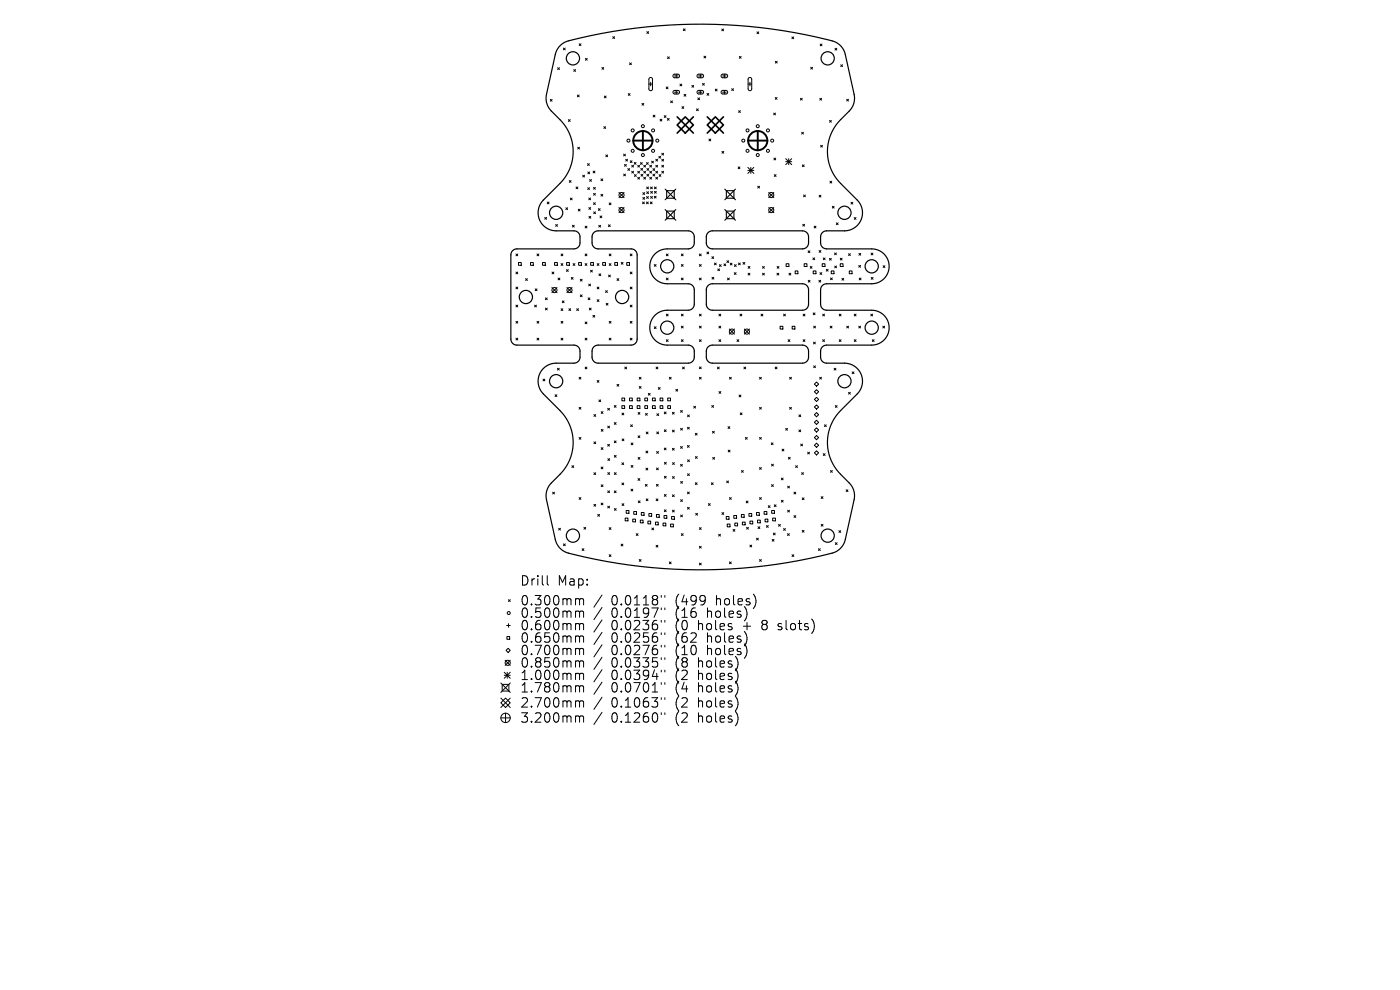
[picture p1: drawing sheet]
<svg xmlns="http://www.w3.org/2000/svg" width="297mm" height="210mm" viewBox="0 0 297 210" stroke-linecap="round" stroke-linejoin="round" font-family="sans-serif">
<defs><g id="words">
<g font-size="2.8">
<text x="110.2" y="124.5">Drill</text>
<text x="118.3" y="124.5">Map:</text>
<text x="110.2" y="128.7">0.300mm</text>
<text x="110.2" y="131.3">0.500mm</text>
<text x="129.7" y="128.7">0.0118&quot;</text>
<text x="129.7" y="131.3">0.0197&quot;</text>
<text x="143.4" y="128.7">(499</text>
<text x="143.4" y="131.3">(16</text>
<text x="150.3" y="131.3">holes)</text>
<text x="152.2" y="128.7">holes)</text>
<text x="110.2" y="134">0.600mm</text>
<text x="110.2" y="136.6">0.650mm</text>
<text x="129.7" y="134">0.0236&quot;</text>
<text x="129.7" y="136.6">0.0256&quot;</text>
<text x="143.4" y="134">(0</text>
<text x="143.4" y="136.6">(62</text>
<text x="148.4" y="134">holes</text>
<text x="150.3" y="136.6">holes)</text>
<text x="158.1" y="134">+</text>
<text x="162.3" y="134">8</text>
<text x="165.9" y="134">slots)</text>
<text x="110.2" y="139.3">0.700mm</text>
<text x="110.2" y="141.9">0.850mm</text>
<text x="129.7" y="139.3">0.0276&quot;</text>
<text x="129.7" y="141.9">0.0335&quot;</text>
<text x="143.4" y="139.3">(10</text>
<text x="143.4" y="141.9">(8</text>
<text x="148.4" y="141.9">holes)</text>
<text x="150.3" y="139.3">holes)</text>
<text x="110.2" y="144.5">1.000mm</text>
<text x="110.2" y="147.2">1.780mm</text>
<text x="129.7" y="144.5">0.0394&quot;</text>
<text x="129.7" y="147.2">0.0701&quot;</text>
<text x="143.4" y="144.5">(2</text>
<text x="143.4" y="147.2">(4</text>
<text x="148.4" y="144.5">holes)</text>
<text x="148.4" y="147.2">holes)</text>
<text x="110.2" y="150.4">2.700mm</text>
<text x="110.2" y="153.6">3.200mm</text>
<text x="129.7" y="150.4">0.1063&quot;</text>
<text x="129.7" y="153.6">0.1260&quot;</text>
<text x="143.4" y="150.4">(2</text>
<text x="143.4" y="153.6">(2</text>
<text x="148.4" y="150.4">holes)</text>
<text x="148.4" y="153.6">holes)</text>
</g>
</g></defs>
<g fill="none" stroke="#000" stroke-width=".26">
<path d="M118.9 9.6l.7-.5a69.3 69.3 0 0 1 15.2-3.1 109.2 109.2 0 0 1 42.6 3 3.8 3.8 0 0 1 1.9 2.5l2 9a3.8 3.8 0 0 1-1.1 3.1l-2 1.9a9.6 9.6 0 0 0 .1 13.4l3.9 3.9a3.8 3.8 0 0 1 .4 4 3.8 3.8 0 0 1-3.5 2.2h-3.7l-.7 .2-.6 .8v1.5a1.28 1.28 0 0 0 1.3 1.3h10a3.7 3.7 0 0 1 3.2 3.9 3.7 3.7 0 0 1-3.7 3.5l-10 .1-.6 .4-.2 .5v3.3a1.28 1.28 0 0 0 1.3 1.3h10a3.7 3.7 0 0 1 3.2 3.9 3.7 3.7 0 0 1-3.7 3.5h-9.7l-.7 .4-.3 .4-.1 1.8a1.28 1.28 0 0 0 1.3 1.2l4.2 .1a3.8 3.8 0 0 1 3.2 2.5 3.8 3.8 0 0 1-.9 4l-3.7 3.6a9.6 9.6 0 0 0 .1 13.4l2.2 2.2a3.8 3.8 0 0 1 .7 3.2l-2 8.9a3.8 3.8 0 0 1-2.7 2.4 110.6 110.6 0 0 1-56.7-.3 3.8 3.8 0 0 1-2-2.5l-1.9-9a3.8 3.8 0 0 1 1.1-3l1.9-2a9.6 9.6 0 0 0-.1-13.4l-3.8-3.9a3.8 3.8 0 0 1-.5-4 3.8 3.8 0 0 1 3.5-2.2h3.8l.6-.2 .6-.8v-1.5a1.28 1.28 0 0 0-1.2-1.3h-12.1l-.8-.2-.3-.4-.2-.7v-17.8a1.28 1.28 0 0 1 1.3-1.3h12.3l.4-.2 .5-.6 .1-1.8a1.28 1.28 0 0 0-1.2-1.2l-4.3-.1a3.8 3.8 0 0 1-3.1-2.5 3.8 3.8 0 0 1 .9-4l3.6-3.6a9.6 9.6 0 0 0-.1-13.4l-2.1-2.2a3.8 3.8 0 0 1-.8-3.2l2-8.9zM126 49.3l.9-.3h19.1a1.28 1.28 0 0 1 1.3 1.2v1.3a1.28 1.28 0 0 1-1.3 1.3h-4.5a3.7 3.7 0 0 0-3.7 3.7 3.7 3.7 0 0 0 3.7 3.7h4.5a1.28 1.28 0 0 1 1.3 1.3v3a1.28 1.28 0 0 1-1.3 1.3h-4.5a3.7 3.7 0 0 0-3.7 3.7 3.7 3.7 0 0 0 3.7 3.7h4.5a1.28 1.28 0 0 1 1.3 1.3v1.3a1.28 1.28 0 0 1-1.3 1.2h-19.1a1.28 1.28 0 0 1-1.3-1.2v-1.3a1.28 1.28 0 0 1 1.3-1.3h7a1.28 1.28 0 0 0 1.3-1.3v-17.8a1.28 1.28 0 0 0-1.3-1.3h-7a1.28 1.28 0 0 1-1.3-1.3v-1.5zM150.2 49.3l.9-.3h19.2a1.28 1.28 0 0 1 1.2 1.2v1.3a1.28 1.28 0 0 1-1.2 1.3h-19.2a1.28 1.28 0 0 1-1.3-1.3l.1-1.5zM150.2 60.5l.9-.3h19.2a1.28 1.28 0 0 1 1.2 1.3v3a1.28 1.28 0 0 1-1.2 1.3h-19.2a1.28 1.28 0 0 1-1.3-1.3v-3zM150.2 73.6l.9-.4h19.2a1.28 1.28 0 0 1 1.2 1.3v1.3a1.28 1.28 0 0 1-1.2 1.2h-19.2a1.28 1.28 0 0 1-1.3-1.2l.1-1.6z"/>
<circle cx="121.5" cy="12.4" r="1.4"/>
<circle cx="175.6" cy="12.4" r="1.4"/>
<circle cx="118" cy="45.1" r="1.4"/>
<circle cx="141.5" cy="56.5" r="1.4"/>
<circle cx="179.1" cy="45.1" r="1.4"/>
<circle cx="184.9" cy="56.5" r="1.4"/>
<circle cx="111.6" cy="63" r="1.4"/>
<circle cx="132" cy="63" r="1.4"/>
<circle cx="141.5" cy="69.5" r="1.4"/>
<circle cx="184.9" cy="69.5" r="1.4"/>
<circle cx="118" cy="80.9" r="1.4"/>
<circle cx="179.1" cy="80.9" r="1.4"/>
<circle cx="121.5" cy="113.6" r="1.4"/>
<circle cx="175.6" cy="113.6" r="1.4"/>
</g>
<g fill="none" stroke="#000" stroke-width=".21">
<path d="M118.3 14.4l.4 .3M118.7 14.4l-.4 .3M119.5 10.2l.4 .4M119.9 10.2l-.4 .4M121.7 14.8l.4 .3M122.1 14.8l-.4 .3M122.9 9.3l.4 .4M123.3 9.3l-.4 .4M124.2 12.4l.4 .4M124.6 12.4l-.4 .4M127.7 14.3l.4 .4M128.1 14.3l-.4 .4"/>
<path d="M130 7.8l.4 .4M130.4 7.8l-.4 .4M133.3 19.9l.4 .3M133.6 13.3l.3 .4M133.7 19.9l-.4 .3M133.9 13.3l-.3 .4M137.2 6.7l.4 .4M137.6 6.7l-.4 .4M137.7 17.8h.7M137.8 16.5h.4l.2 .3v2.1l-.3 .3h-.3l-.1-.3zM138 17.5v.7M141.3 18.4l.4 .4"/>
<path d="M141.6 12.1l.4 .3M141.7 18.4l-.4 .4M142 12.1l-.4 .3M142.9 15.8l1-.1 .2 .2 .1 .3-.3 .3h-.9l-.2-.3zM142.9 19.3l1-.1 .2 .2 .1 .3-.3 .2h-.9l-.2-.2zM143.1 16.1h.7M143.1 19.6h.7M143.5 15.7v.8M143.5 19.2v.7M144.3 17.8l.3 .4M144.6 17.8l-.3 .4M145 6.1l.3 .4"/>
<path d="M145.3 6.1l-.3 .4M146.8 18.1l.4 .4M147.2 18.1l-.4 .4M148 15.8l1-.1 .2 .2 .1 .3-.3 .3h-.9l-.2-.3zM148 19.3l1-.1 .2 .2 .1 .3-.3 .2h-.9l-.2-.2zM148.2 16.1h.7M148.2 19.6h.7M148.6 15.7v.8M148.6 19.2v.7M149 17.7l.4 .4M149.3 11.9l.4 .4M149.4 17.7l-.4 .4"/>
<path d="M149.7 11.9l-.4 .4M150 19.8l.4 .4M150.4 19.8l-.4 .4M151.7 18.9l.4 .4M152.1 18.9l-.4 .4M153.1 15.8l1-.1 .2 .2 .1 .3-.3 .3h-.8l-.3-.3zM153.1 19.3l1-.1 .2 .2 .1 .3-.3 .2h-.8l-.3-.2zM153.1 6.1l.4 .4M153.3 16.1h.8M153.3 19.6h.8M153.5 6.1l-.4 .4M153.7 15.7v.8"/>
<path d="M153.7 19.2v.7M155.2 18.8l.4 .4M155.6 18.8l-.4 .4M156.8 12l.4 .4M157.2 12l-.4 .4M158.7 17.8h.8M158.8 16.5h.4l.3 .3v2.1l-.4 .3h-.3l-.1-.3zM159.1 17.5v.7M160.6 6.8l.4 .3M161 6.8l-.4 .3M164.5 13l.4 .4M164.9 13l-.4 .4"/>
<path d="M168 7.8l.4 .4M168.4 7.8l-.4 .4M172 14.3l.4 .4M172.4 14.3l-.4 .4M174 9.3l.4 .4M174.4 9.3l-.4 .4M177.1 10.2l.4 .4M177.5 10.2l-.4 .4M178.4 13.7l.3 .4M178.7 13.7l-.3 .4M116.7 21.1l.4 .4M117.1 21.1l-.4 .4"/>
<path d="M120.6 25.4l.4 .4M120.8 38.3l.3 .4M121 25.4l-.4 .4M121.1 38.3l-.3 .4M122.2 39.7l.4 .3M122.5 20.2l.4 .3M122.6 31.2l.3 .4M122.6 39.7l-.4 .3M122.9 20.2l-.4 .3M122.9 31.2l-.3 .4M123.6 37.2l.4 .3M124 37.2l-.4 .3"/>
<path d="M124.6 34.7l.4 .4M124.7 39.8l.4 .4M124.7 36.5l.4 .4M125 34.7l-.4 .4M125.1 39.8l-.4 .4M125.1 36.5l-.4 .4M125.1 38.1l.4 .4M125.5 38.1l-.4 .4M125.8 36.3l.4 .4M125.9 39.8l.4 .3M126.2 36.3l-.4 .4M126.3 39.8l-.4 .3"/>
<path d="M127.5 37.9l.4 .4M127.9 37.9l-.4 .4M128.1 26.9l.4 .4M128.2 20.4l.4 .4M128.5 26.9l-.4 .4M128.5 32.9l.4 .3M128.6 20.4l-.4 .4M128.9 32.9l-.4 .3M132.3 32.7l.4 .4M132.3 36.9l.4 .4M132.5 34.9l.4 .4M132.7 32.7l-.4 .4"/>
<path d="M132.7 36.9l-.4 .4M132.7 33.8l.4 .4M132.9 34.9l-.4 .4M133.1 33.8l-.4 .4M133.2 35.8l.4 .3M133.6 35.8l-.4 .3M133.7 34.1l.4 .4M134 35.1l.4 .3M134 36.3l.4 .4M134.1 34.1l-.4 .4M134.4 36.3l-.4 .4M134.4 35.1l-.4 .3"/>
<path d="M134.6 34.5l.3 .3M134.6 37l.4 .4M134.9 34.5l-.3 .3M135 37l-.4 .4M135.3 36.3l.4 .4M135.3 37.6l.4 .4M135.3 35.1l.4 .3M135.7 35.1l-.4 .3M135.7 37.6l-.4 .4M135.7 36.3l-.4 .4M135.9 34.5l.4 .4M135.9 35.7l.4 .4"/>
<path d="M136 37l.4 .4M136.2 21.9l.4 .4M136.3 34.5l-.4 .4M136.3 35.7l-.4 .4M136.4 37l-.4 .4M136.6 37.6l.4 .4M136.6 36.3l.4 .4M136.6 21.9l-.4 .4M136.6 35.1l.4 .3M137 37.6l-.4 .4M137 36.3l-.4 .4M137 35.1l-.4 .3"/>
<path d="M137.1 34.5l.4 .4M137.2 39.7l.4 .3M137.2 37l.4 .4M137.2 35.7l.4 .4M137.5 34.5l-.4 .4M137.6 39.7l-.4 .3M137.6 37l-.4 .4M137.6 35.7l-.4 .4M137.8 37.6l.4 .4M137.8 36.3l.4 .4M137.8 35.1l.4 .3M138 39.7l.4 .3"/>
<path d="M138.2 36.3l-.4 .4M138.2 35.1l-.4 .3M138.2 37.6l-.4 .4M138.2 34.2l.4 .4M138.4 39.7l-.4 .3M138.5 35.8l.4 .4M138.5 36.9l.4 .4M138.6 24.4l.3 .4M138.6 34.2l-.4 .4M138.8 39.7l.4 .3M138.9 36.9l-.4 .4M138.9 35.8l-.4 .4"/>
<path d="M138.9 24.4l-.3 .4M139.1 37.6l.4 .4M139.1 36.3l.4 .4M139.1 35.1l.4 .3M139.1 33.8l.4 .4M139.2 39.7l-.4 .3M139.5 35.1l-.4 .3M139.5 33.8l-.4 .4M139.5 37.6l-.4 .4M139.5 36.3l-.4 .4M139.8 33.2l.4 .3M139.8 37l.4 .4"/>
<path d="M140 25.3l.4 .4M140.2 33.2l-.4 .3M140.2 37l-.4 .4M140.4 32.5l.4 .4M140.4 36.3l.4 .4M140.4 35.1l.4 .3M140.4 33.8l.4 .4M140.4 25.3l-.4 .4M140.8 33.8l-.4 .4M140.8 32.5l-.4 .4M140.8 36.3l-.4 .4M140.8 35.1l-.4 .3"/>
<path d="M140.9 24.5l.4 .4M141.3 24.5l-.4 .4M141.6 25.1l.4 .4M142 25.1l-.4 .4M142.3 21.4l.4 .4M142.7 21.4l-.4 .4M144.7 22.6l.4 .4M145.1 22.6l-.4 .4M145.1 20l.4 .4M145.5 20l-.4 .4M147.8 23.1l.3 .4M148 20.8l.4 .4"/>
<path d="M148.1 23.1l-.3 .4M148.4 20.8l-.4 .4M150.4 29.5l.4 .4M150.8 29.5l-.4 .4M153.2 32.1l.3 .4M153.5 32.1l-.3 .4M156.6 35.4l.4 .4M156.7 23.5l.4 .4M157 35.4l-.4 .4M157.1 23.5l-.4 .4M158.6 35.5l1.3 1.3M158.6 36.1h1.3"/>
<path d="M159.3 35.5v1.3M159.9 35.5l-1.3 1.3M160.7 39.5l.4 .4M161.1 39.5l-.4 .4M164.1 24l.4 .4M164.2 33.5l.4 .4M164.3 37.1l.3 .3M164.5 20.7l.3 .4M164.5 24l-.4 .4M164.6 33.5l-.4 .4M164.6 37.1l-.3 .3M164.8 20.7l-.3 .4"/>
<path d="M166.7 33.7l1.3 1.2M166.7 34.3h1.3M167.3 33.7v1.2M168 33.7l-1.3 1.2M169.8 20.8l.4 .4M170.1 28.1l.3 .3M170.2 20.8l-.4 .4M170.2 35l.4 .4M170.4 28.1l-.3 .3M170.6 35l-.4 .4M173.9 20.9l.4 .3M174.1 30.8l.4 .4"/>
<path d="M174.3 20.9l-.4 .3M174.5 30.8l-.4 .4M176 25.5l.4 .4M176.1 38.4l.4 .4M176.4 25.5l-.4 .4M176.5 38.4l-.4 .4M179.6 21.1l.4 .3M180 21.1l-.4 .3M109.5 53.9l.3 .4M109.5 57.7l.3 .4M109.8 53.9l-.3 .4M109.8 57.7l-.3 .4"/>
<path d="M110 55.7h.6v.6h-.6zM111.5 59.1l.4 .4M111.9 59.1l-.4 .4M112.5 55.7h.6v.6h-.6zM113.9 53.9l.4 .4M114.3 53.9l-.4 .4M115.1 55.7h.6v.6h-.6zM115.6 46.1l.4 .4M116 46.1l-.4 .4M116.1 42.9l.4 .3M116.5 42.9l-.4 .3M117.1 57.7l.4 .4"/>
<path d="M117.5 57.7l-.4 .4M117.7 55.7h.5v.6h-.5zM117.9 47.6l.4 .4M118.3 47.6l-.4 .4M118.4 59l.4 .4M118.8 59l-.4 .4M119 53.9l.4 .4M119 55.9l.4 .4M119.4 53.9l-.4 .4M119.4 55.9l-.4 .4M120 44.1l.4 .4M120.2 57.2l.4 .4"/>
<path d="M120.2 55.7h.6v.6h-.6zM120.4 44.1l-.4 .4M120.6 57.2l-.4 .4M121 42l.4 .4M121.2 58.9l.4 .3M121.4 42l-.4 .4M121.4 47.8l.4 .4M121.6 58.9l-.4 .3M121.6 55.9l.4 .4M121.8 47.8l-.4 .4M122 55.9l-.4 .4M122.7 44.4l.4 .4"/>
<path d="M122.8 55.7h.5v.6h-.5zM123.1 44.4l-.4 .4M123.1 59.2l.4 .4M123.5 59.2l-.4 .4M124.1 48l.4 .4M124.1 53.9l.4 .4M124.1 55.9l.4 .4M124.5 55.9l-.4 .4M124.5 48l-.4 .4M124.5 53.9l-.4 .4M124.9 42l.4 .4M124.9 44l.4 .4"/>
<path d="M124.9 45.9l.4 .4M125.3 57.3l.4 .4M125.3 42l-.4 .4M125.3 44l-.4 .4M125.3 55.7h.6v.6h-.6zM125.3 45.9l-.4 .4M125.7 57.3l-.4 .4M125.9 43l.4 .4M125.9 41l.4 .4M125.9 44.9l.4 .4M126.3 41l-.4 .4M126.3 43l-.4 .4"/>
<path d="M126.3 44.9l-.4 .4M126.7 55.9l.4 .4M126.9 44.3l.4 .3M127 47.8l.4 .4M127.1 55.9l-.4 .4M127.1 58.1l.3 .4M127.3 45.8l.4 .4M127.3 44.3l-.4 .3M127.4 47.8l-.4 .4M127.4 58.1l-.3 .4M127.5 41.2l.4 .4M127.7 45.8l-.4 .4"/>
<path d="M127.9 55.7h.5v.6h-.5zM127.9 41.2l-.4 .4M129.1 47.7l.4 .4M129.1 58.3l.4 .4M129.2 43l.4 .4M129.2 53.9l.4 .4M129.2 55.9l.4 .4M129.5 47.7l-.4 .4M129.5 58.3l-.4 .4M129.6 53.9l-.4 .4M129.6 55.9l-.4 .4M129.6 43l-.4 .4"/>
<path d="M130.4 55.7h.6v.6h-.6zM130.9 59.1l.4 .4M131.3 59.1l-.4 .4M131.3 40.8l1.1 1.1M131.3 44l1.1 1.1M131.8 55.7l.4 .3M132.2 55.7l-.4 .3M132.4 40.8l-1.1 1.1M132.4 44l-1.1 1.1M133 55.7h.5v.6h-.5zM133.7 57.7l.4 .4M133.7 53.9l.4 .4"/>
<path d="M134.1 53.9l-.4 .4M134.1 57.7l-.4 .4M136.3 42.8l.4 .4M136.4 40.9l.4 .3M136.4 41.9l.4 .4M136.7 42.8l-.4 .4M136.8 40.9l-.4 .3M136.8 41.9l-.4 .4M137.1 42.8l.4 .4M137.2 41.7l.4 .4M137.2 40.7l.4 .4M137.5 42.8l-.4 .4"/>
<path d="M137.6 41.7l-.4 .4M137.6 40.7l-.4 .4M138 42.8l.3 .4M138 41.7l.4 .4M138 40.6l.4 .4M138.3 42.8l-.3 .4M138.4 41.7l-.4 .4M138.4 40.6l-.4 .4M138.8 56.1l.4 .4M138.8 41.6l.4 .4M138.8 40.6l.4 .4M139.2 41.6l-.4 .4"/>
<path d="M139.2 56.1l-.4 .4M139.2 40.6l-.4 .4M141.4 53.9l.3 .4M141.4 59l.3 .4M141.7 53.9l-.3 .4M141.7 59l-.3 .4M144.5 53.9l.4 .4M144.5 56.1l.4 .4M144.5 59l.4 .4M144.9 53.9l-.4 .4M144.9 56.1l-.4 .4M144.9 59l-.4 .4"/>
<path d="M148.4 53.9l.4 .4M148.4 56.1l.4 .4M148.4 59l.4 .4M148.8 59l-.4 .4M148.8 53.9l-.4 .4M148.8 56.1l-.4 .4M150 53.5l.4 .3M150.4 53.5l-.4 .3M151 54.5l.4 .3M151.1 58.8l.3 .4M151.4 54.5l-.4 .3M151.4 58.8l-.3 .4"/>
<path d="M151.6 55.8l.3 .4M151.9 55.8l-.3 .4M152.3 57l.3 .4M152.6 56.1l.4 .4M152.6 57l-.3 .4M153 56.1l-.4 .4M153.6 56l.4 .4M154 56l-.4 .4M154.2 55.3l.4 .4M154.3 59l.4 .4M154.6 55.3l-.4 .4M154.7 59l-.4 .4"/>
<path d="M154.9 55.8l.4 .4M155.3 55.8l-.4 .4M155.8 57.8l.4 .4M155.8 56.1l.4 .4M156.2 57.8l-.4 .4M156.2 56.1l-.4 .4M156.7 55.8l.3 .4M157 55.8l-.3 .4M157.6 55.7l.4 .3M158 55.7l-.4 .3M158.7 56.5l.4 .4M158.7 58l.4 .3"/>
<path d="M159.1 56.5l-.4 .4M159.1 58l-.4 .3M161.8 56.5l.4 .4M161.8 58l.4 .3M162.2 58l-.4 .3M162.2 56.5l-.4 .4M163.1 40.8l1.1 1.1M163.1 44l1.1 1.1M164.2 40.8l-1.1 1.1M164.2 44l-1.1 1.1M164.8 58l.4 .3M164.9 56.5l.3 .4"/>
<path d="M165.2 58l-.4 .3M165.2 56.5l-.3 .4M166.8 55.9h.6v.6h-.6zM167.4 58l.4 .3M167.8 58l-.4 .3M168.7 57.5h.6v.6h-.6zM170.3 47.6l.4 .4M170.5 41.4l.4 .3M170.6 55.9h.6v.6h-.6zM170.7 47.6l-.4 .4M170.9 41.4l-.4 .3M171.4 53.2l.4 .4"/>
<path d="M171.5 59.5l.3 .3M171.8 53.2l-.4 .4M171.8 59.5l-.3 .3M171.9 56.5l.4 .4M172.3 56.5l-.4 .4M172.5 54.7l.3 .4M172.5 57.5h.6v.6h-.6zM172.7 48l.4 .4M172.8 54.7l-.3 .4M173.1 48l-.4 .4M173.7 59.5l.4 .3M173.8 53.1l.3 .4"/>
<path d="M173.8 41.4l.4 .4M174 57.8l.3 .4M174.1 59.5l-.4 .3M174.1 53.1l-.3 .4M174.2 41.4l-.4 .4M174.3 57.8l-.3 .4M174.4 55.9h.6v.6h-.6zM174.7 54.7l.3 .4M175 54.7l-.3 .4M175.3 57.1l.4 .4M175.7 57.1l-.4 .4M176 54.8l.3 .4"/>
<path d="M176.2 59l.4 .3M176.3 57.5h.6v.6h-.6zM176.3 54.8l-.3 .4M176.6 59l-.4 .3M176.6 43.8l.4 .3M177 43.8l-.4 .3M177 53.7l.4 .3M177.1 56.4l.4 .4M177.4 47.3l.4 .4M177.4 53.7l-.4 .3M177.5 56.4l-.4 .4M177.8 47.3l-.4 .4"/>
<path d="M178.3 55.9h.5v.6h-.5zM178.3 54.8l.3 .4M178.6 59l.4 .4M178.6 54.8l-.3 .4M179 59l-.4 .4M180 53.8l.4 .4M180.2 57.5h.6v.6h-.6zM180.4 53.8l-.4 .4M180.5 42.9l.4 .4M180.9 42.9l-.4 .4M181.2 46.1l.4 .4M181.6 46.1l-.4 .4"/>
<path d="M182.2 56.3l.4 .4M182.2 53.8l.4 .3M182.3 59l.4 .4M182.6 56.3l-.4 .4M182.6 53.8l-.4 .3M182.7 59l-.4 .4M184.8 53.7l.4 .4M184.8 58.9l.4 .3M185.2 53.7l-.4 .4M185.2 58.9l-.4 .3M187.4 56.4l.3 .4M187.7 56.4l-.3 .4"/>
<path d="M109.5 60.9l.3 .4M109.5 64.7l.3 .4M109.5 68.2l.3 .4M109.5 71.7l.3 .4M109.8 60.9l-.3 .4M109.8 64.7l-.3 .4M109.8 68.2l-.3 .4M109.8 71.7l-.3 .4M113.4 64.7l.4 .4M113.5 61.3l.4 .4M113.8 64.7l-.4 .4M113.9 61.3l-.4 .4"/>
<path d="M113.9 68.2l.4 .4M113.9 71.7l.4 .4M114.3 68.2l-.4 .4M114.3 71.7l-.4 .4M115.7 63.2l.4 .4M115.7 65.4l.4 .3M116.1 63.2l-.4 .4M116.1 65.4l-.4 .3M117.1 61l1.1 1.1M118.2 61l-1.1 1.1M118.3 78.1l.3 .4M118.6 78.1l-.3 .4"/>
<path d="M119 65.5l.4 .4M119 68.2l.4 .4M119 71.7l.4 .4M119.3 63.8l.4 .4M119.4 65.5l-.4 .4M119.4 68.2l-.4 .4M119.4 71.7l-.4 .4M119.7 63.8l-.4 .4M120.3 61l1.1 1.1M120.7 65.5l.4 .4M121.1 65.5l-.4 .4M121.4 61l-1.1 1.1"/>
<path d="M122.3 65.5l.4 .4M122.7 65.5l-.4 .4M123.1 62.6l.4 .3M123.5 62.6l-.4 .3M124.1 71.7l.4 .4M124.1 68.3l.4 .4M124.1 77.9l.4 .3M124.5 68.3l-.4 .4M124.5 71.7l-.4 .4M124.5 77.9l-.4 .3M124.8 63.2l.4 .4M124.9 60.3l.4 .3"/>
<path d="M125 65.4l.4 .3M125.2 63.2l-.4 .4M125.3 60.3l-.4 .3M125.4 65.4l-.4 .3M125.8 66.9l.4 .4M126.2 66.9l-.4 .4M126.7 63.6l.4 .4M126.7 60.9l.4 .4M127.1 60.9l-.4 .4M127.1 63.6l-.4 .4M128.5 61.7l.4 .3M128.6 64.3l.4 .4"/>
<path d="M128.9 61.7l-.4 .3M129 64.3l-.4 .4M129.2 68.2l.4 .4M129.2 71.7l.4 .4M129.6 68.2l-.4 .4M129.6 71.7l-.4 .4M132.6 77.9l.3 .3M132.9 77.9l-.3 .3M133.7 64.7l.4 .4M133.7 60.9l.4 .4M133.7 68.2l.4 .4M133.7 71.7l.4 .4"/>
<path d="M134.1 60.9l-.4 .4M134.1 64.7l-.4 .4M134.1 68.2l-.4 .4M134.1 71.7l-.4 .4M138.8 69.3l.4 .4M139.2 69.3l-.4 .4M139.2 77.9l.4 .3M139.6 77.9l-.4 .3M141.4 66.6l.3 .4M141.4 72.1l.3 .3M141.7 66.6l-.3 .4M141.7 72.1l-.3 .3"/>
<path d="M144.5 69.2l.4 .4M144.5 66.6l.4 .4M144.5 72.1l.4 .3M144.8 77.9l.4 .3M144.9 66.6l-.4 .4M144.9 69.2l-.4 .4M144.9 72.1l-.4 .3M145.2 77.9l-.4 .3M148.4 66.6l.4 .4M148.4 69.2l.4 .4M148.4 72.1l.4 .3M148.4 77.8l.4 .4"/>
<path d="M148.8 69.2l-.4 .4M148.8 66.6l-.4 .4M148.8 72.1l-.4 .3M148.8 77.8l-.4 .4M152.2 77.9l.4 .3M152.5 66.6l.4 .4M152.5 69.2l.4 .4M152.5 72.1l.4 .3M152.6 77.9l-.4 .3M152.9 72.1l-.4 .3M152.9 66.6l-.4 .4M152.9 69.2l-.4 .4"/>
<path d="M154.7 69.8l1.1 1.1M155.8 69.8l-1.1 1.1M156.3 72.1l.4 .3M156.7 72.1l-.4 .3M157 66.6l.4 .4M157.4 66.6l-.4 .4M157.8 77.9l.4 .3M157.9 69.8l1.1 1.1M158.2 77.9l-.4 .3M159 69.8l-1.1 1.1M161.5 66.6l.3 .4M161.8 66.6l-.3 .4"/>
<path d="M164.4 77.9l.4 .3M164.8 77.9l-.4 .3M165.5 69.2h.6v.6h-.6zM166.2 66.6l.4 .4M166.6 66.6l-.4 .4M167.2 72.1l.4 .3M167.6 72.1l-.4 .3M168 69.2h.6v.6h-.6zM170.4 66.6l.4 .4M170.4 72.1l.4 .3M170.8 66.6l-.4 .4M170.8 72.1l-.4 .3"/>
<path d="M172.5 66.4l.4 .4M172.6 72.6l.4 .4M172.6 69.2l.4 .4M172.6 77.6l.4 .4M172.9 66.4l-.4 .4M173 72.6l-.4 .4M173 77.6l-.4 .4M173 69.2l-.4 .4M174.5 72.1l.4 .3M174.5 66.6l.4 .4M174.9 66.6l-.4 .4M174.9 72.1l-.4 .3"/>
<path d="M176.1 69.2l.4 .4M176.5 69.2l-.4 .4M177 78.1l.3 .4M177.3 78.1l-.3 .4M178 66.6l.4 .4M178 72.1l.4 .3M178.4 66.6l-.4 .4M178.4 72.1l-.4 .3M179.6 69.2l.4 .4M180 69.2l-.4 .4M180.8 78.9l.4 .4M181.2 78.9l-.4 .4"/>
<path d="M181.2 66.6l.4 .4M181.2 72.1l.4 .3M181.6 66.6l-.4 .4M181.6 72.1l-.4 .3M182.2 69.2l.4 .4M182.6 69.2l-.4 .4M184.7 66.6l.4 .4M185.1 72.1l.3 .3M185.1 66.6l-.4 .4M185.4 72.1l-.3 .3M187.3 69.2l.4 .4M187.7 69.2l-.4 .4"/>
<path d="M115.2 80.4l.4 .4M115.6 80.4l-.4 .4M117.8 83.7l.3 .4M118.1 83.7l-.3 .4M121.3 98.8l.4 .4M121.7 98.8l-.4 .4M122.9 80l.3 .4M122.9 86.4l.3 .4M122.9 92.8l.3 .4M123.2 80l-.3 .4M123.2 86.4l-.3 .4M123.2 92.8l-.3 .4"/>
<path d="M126 87.9l.4 .4M126 93.7l.4 .4M126.4 87.9l-.4 .4M126.4 93.7l-.4 .4M126.7 80.7l.4 .4M127.1 84.8l.3 .4M127.1 80.7l-.4 .4M127.4 84.8l-.3 .4M127.5 99.1l.4 .4M127.5 87.3l.4 .4M127.5 95l.4 .3M127.6 91.1l.3 .4"/>
<path d="M127.9 99.1l-.4 .4M127.9 87.3l-.4 .4M127.9 95l-.4 .3M127.9 91.1l-.3 .4M128.9 86.6l.4 .4M128.9 94.3l.4 .3M128.9 90.4l.4 .4M129 97.3l.3 .4M129.3 86.6l-.4 .4M129.3 94.3l-.4 .3M129.3 90.4l-.4 .4M129.3 97.3l-.3 .4"/>
<path d="M130.3 86l.4 .4M130.3 89.6l.4 .4M130.3 93.5l.4 .4M130.3 96.6l.4 .4M130.7 86l-.4 .4M130.7 89.6l-.4 .4M130.7 93.5l-.4 .4M130.7 96.6l-.4 .4M130.9 81.5l.4 .4M131.3 81.5l-.4 .4M131.9 98.2l.4 .4M131.9 84.4h.6v.6h-.6z"/>
<path d="M131.9 86.1h.6v.5h-.6zM132 87.6l.3 .4M132 93.1l.4 .4M132.3 98.2l-.4 .4M132.3 87.6l-.3 .4M132.4 93.1l-.4 .4M133.5 84.4h.6v.6h-.6zM133.5 86.1h.6v.5h-.6zM133.8 90.1l.4 .4M133.9 94l.4 .4M133.9 98.7l.4 .4M134.2 90.1l-.4 .4"/>
<path d="M134.3 94l-.4 .4M134.3 98.7l-.4 .4M135.2 84.4h.6v.6h-.6zM135.2 86.1h.6v.5h-.6zM135.4 92.4l.3 .4M135.4 87.5l.4 .4M135.4 97l.4 .4M135.6 80l.4 .4M135.6 82l.4 .4M135.7 92.4l-.3 .4M135.8 87.5l-.4 .4M135.8 97l-.4 .4"/>
<path d="M136 80l-.4 .4M136 82l-.4 .4M136.8 84.4h.6v.6h-.6zM136.8 86.1h.6v.5h-.6zM136.9 87.7l.4 .4M137 95.7l.4 .4M137 99.3l.4 .4M137.1 91.6l.4 .4M137.3 87.7l-.4 .4M137.4 99.3l-.4 .4M137.4 95.7l-.4 .4M137.5 91.6l-.4 .4"/>
<path d="M137.5 83.4l.4 .4M137.9 83.4l-.4 .4M138.4 84.4h.6v.6h-.6zM138.4 86.1h.6v.5h-.6zM139.3 99.3l.4 .4M139.3 95.8l.4 .4M139.3 91.6l.4 .4M139.4 87.8l.3 .3M139.7 99.3l-.4 .4M139.7 82.2l.3 .4M139.7 95.8l-.4 .4M139.7 91.6l-.4 .4"/>
<path d="M139.7 87.8l-.3 .3M140 84.4h.6v.6h-.6zM140 86.1h.6v.5h-.6zM140 82.2l-.3 .4M140.9 95l.4 .4M140.9 87.4l.4 .4M140.9 91.2l.4 .4M141 98.1l.3 .4M141.3 95l-.4 .4M141.3 87.4l-.4 .4M141.3 91.2l-.4 .4M141.3 98.1l-.3 .4"/>
<path d="M141.6 84.4h.6v.6h-.6zM141.6 86.1h.6v.5h-.6zM142 80l.4 .4M142.4 80l-.4 .4M142.6 87.5l.4 .3M142.6 95.1l.4 .4M142.7 91.2l.3 .4M142.7 98.1l.4 .4M143 87.5l-.4 .3M143 95.1l-.4 .4M143 91.2l-.3 .4M143.1 98.1l-.4 .4"/>
<path d="M143.4 82.6l.4 .4M143.8 82.6l-.4 .4M144.4 98.5l.4 .4M144.4 87.1l.4 .4M144.4 94.7l.4 .4M144.4 90.9l.4 .3M144.8 98.5l-.4 .4M144.8 87.1l-.4 .4M144.8 94.7l-.4 .4M144.8 90.9l-.4 .3M145.8 94.5l.4 .4M145.8 90.6l.4 .4"/>
<path d="M145.9 88l.3 .4M145.9 97.5l.4 .4M146.2 94.5l-.4 .4M146.2 90.6l-.4 .4M146.2 88l-.3 .4M146.3 97.5l-.4 .4M147.2 86.2l.4 .4M147.5 91.9l.4 .4M147.5 96.9l.4 .3M147.6 86.2l-.4 .4M147.9 91.9l-.4 .4M147.9 96.9l-.4 .3"/>
<path d="M148.4 80l.4 .4M148.8 80l-.4 .4M151 86l.4 .4M151.2 91.5l.3 .4M151.2 97l.4 .4M151.4 86l-.4 .4M151.5 91.5l-.3 .4M151.6 97l-.4 .4M152.5 83.1l.4 .3M152.9 83.1l-.4 .3M154.4 90.5l.4 .4M154.5 95.5l.4 .4"/>
<path d="M154.8 80l.3 .4M154.8 90.5l-.4 .4M154.9 95.5l-.4 .4M155.1 80l-.3 .4M156.8 83.8l.4 .4M157 87.6l.4 .4M157.2 83.8l-.4 .4M157.3 99.8l.4 .4M157.4 87.6l-.4 .4M157.7 99.8l-.4 .4M158.1 92.8l.4 .4M158.5 92.8l-.4 .4"/>
<path d="M161.1 92.8l.4 .4M161.1 80l.4 .4M161.1 86.4l.4 .4M161.1 99.2l.4 .4M161.5 80l-.4 .4M161.5 99.2l-.4 .4M161.5 86.4l-.4 .4M161.5 92.8l-.4 .4M163.6 93.9l.4 .4M163.7 98.5l.4 .4M164 93.9l-.4 .4M164.1 98.5l-.4 .4"/>
<path d="M165.9 95.3l.4 .4M166.3 95.3l-.4 .4M166.7 90.9l.4 .4M167.1 90.9l-.4 .4M167.3 97l.3 .4M167.5 80l.4 .4M167.5 86.4l.4 .4M167.6 97l-.3 .4M167.9 80l-.4 .4M167.9 86.4l-.4 .4M168.8 98.8l.4 .4M169.2 98.8l-.4 .4"/>
<path d="M169.5 88l.4 .4M169.5 91.2l.4 .4M169.9 88l-.4 .4M169.9 91.2l-.4 .4M169.9 94.2l.4 .4M170.3 94.2l-.4 .4M171.3 95.9l.4 .4M171.7 95.9l-.4 .4M172.8 83.1l.4-.4 .5 .4-.5 .5zM172.8 84.7l.4-.4 .5 .4-.5 .5zM172.8 96.1l.4-.5 .5 .5-.5 .4zM173.2 81l.5 .5-.5 .4-.4-.4z"/>
<path d="M173.2 85.9l.5 .4-.5 .5-.4-.5zM173.2 87.5l.5 .5-.5 .4-.4-.4zM173.2 89.1l.5 .5-.5 .4-.4-.4zM173.2 90.8l.5 .4-.5 .5-.4-.5zM173.2 92.4l.5 .4-.5 .5-.4-.5zM173.2 94l.5 .4-.5 .5-.4-.5zM173.9 80l.4 .4M174.3 80l-.4 .4M174.7 96.2l.3 .4M174.9 90.1l.4 .4M175 96.2l-.3 .4M175.3 90.1l-.4 .4"/>
<path d="M176.2 99.8l.4 .4M176.6 99.8l-.4 .4M177.2 86l.4 .4M177.6 86l-.4 .4M180 83.2l.4 .4M180.4 83.2l-.4 .4M117.2 104.4l.4 .4M117.6 104.4l-.4 .4M118.5 112.1l.4 .3M118.9 112.1l-.4 .3M119.5 115.4l.4 .4M119.9 115.4l-.4 .4"/>
<path d="M122.9 105.6l.3 .3M123.2 105.6l-.3 .3M123.5 116.4l.4 .4M123.9 116.4l-.4 .4M123.9 111.9l.4 .4M124.3 111.9l-.4 .4M126 100.3l.4 .4M126 107l.4 .4M126.4 100.3l-.4 .4M126.4 107l-.4 .4M126.8 109.1l.4 .4M127.2 109.1l-.4 .4"/>
<path d="M127.5 106.7l.4 .4M127.5 102.8l.4 .4M127.9 106.7l-.4 .4M127.9 102.8l-.4 .4M128.9 104.1l.4 .4M128.9 107.4l.4 .4M128.9 100.3l.4 .3M129.2 111.9l.4 .4M129.2 117.7l.4 .4M129.3 104.1l-.4 .4M129.3 107.4l-.4 .4M129.3 100.3l-.4 .3"/>
<path d="M129.6 111.9l-.4 .4M129.6 117.7l-.4 .4M130.3 104.1l.4 .4M130.3 100.3l.4 .4M130.3 107.9l.4 .4M130.7 104.1l-.4 .4M130.7 100.3l-.4 .4M130.7 107.9l-.4 .4M131.8 115.4l.3 .4M131.9 102.5l.4 .3M132 106.9l.3 .3M132.1 115.4l-.3 .4"/>
<path d="M132.3 102.5l-.4 .3M132.3 106.9l-.3 .3M132.6 109.9h.6v.6h-.6zM132.8 108.3h.6v.6h-.6zM133.9 103.8l.3 .3M134.2 110.1h.6v.6h-.6zM134.2 103.8l-.3 .3M134.4 108.5h.6v.6h-.6zM135 113.2l.4 .4M135.3 101.5l.4 .4M135.4 113.2l-.4 .4M135.4 106.3l.4 .3"/>
<path d="M135.6 118.7l.4 .4M135.7 101.5l-.4 .4M135.8 106.3l-.4 .3M135.8 110.3h.6v.6h-.6zM136 118.7l-.4 .4M136.1 108.7h.5v.6h-.5zM136.9 102.8l.4 .3M137.1 105.8l.4 .4M137.3 102.8l-.4 .3M137.4 110.5h.6v.6h-.6zM137.5 105.8l-.4 .4M137.7 108.9h.5v.6h-.5z"/>
<path d="M138.3 112l.4 .4M138.7 112l-.4 .4M139.1 110.7h.5v.6h-.5zM139.2 115.7l.4 .4M139.2 105.8l.4 .4M139.3 102.7l.3 .4M139.3 109.1h.6v.6h-.6zM139.6 115.7l-.4 .4M139.6 105.8l-.4 .4M139.6 102.7l-.3 .4M140.7 111h.5v.5h-.5zM140.9 109.4h.6v.5h-.6z"/>
<path d="M140.9 104.9l.4 .4M140.9 108.2l.4 .3M140.9 101l.4 .4M141.3 104.9l-.4 .4M141.3 108.2l-.4 .3M141.3 101l-.4 .4M142 119.2l.4 .4M142.3 111.2h.6v.6h-.6zM142.4 119.2l-.4 .4M142.5 109.6h.6v.6h-.6zM142.7 105l.3 .3M142.7 108.2l.3 .4"/>
<path d="M142.7 101.1l.4 .4M143 105l-.3 .3M143 108.2l-.3 .4M143.1 101.1l-.4 .4M144.4 109.3l.4 .3M144.4 106l.4 .4M144.4 102.1l.4 .4M144.5 113.2l.4 .4M144.8 106l-.4 .4M144.8 109.3l-.4 .3M144.8 102.1l-.4 .4M144.9 113.2l-.4 .4"/>
<path d="M145.8 104.4l.4 .3M145.8 107.6l.4 .4M145.9 100.5l.3 .4M146.2 104.4l-.4 .3M146.2 107.6l-.4 .4M146.2 100.5l-.3 .4M147.5 102.4l.4 .4M147.6 108.9l.4 .4M147.9 102.4l-.4 .4M148 108.9l-.4 .4M148.4 111.9l.4 .4M148.4 115.9l.4 .4"/>
<path d="M148.4 119.5l.4 .3M148.8 111.9l-.4 .4M148.8 115.9l-.4 .4M148.8 119.5l-.4 .3M150.3 106.8l.4 .4M150.7 106.8l-.4 .4M150.9 102.4l.4 .4M151.3 102.4l-.4 .4M152.5 113.3l.3 .4M152.8 113.3l-.3 .4M153.2 108.7l.3 .4M153.5 108.7l-.3 .4"/>
<path d="M154.1 109.6h.6v.6h-.6zM154.2 102l.3 .4M154.3 111.2h.6v.6h-.6zM154.5 102l-.3 .4M154.8 105.6l.3 .3M154.8 119.2l.3 .4M155.1 105.6l-.3 .3M155.1 119.2l-.3 .4M155.5 112.3l.4 .4M155.7 109.4h.6v.5h-.6zM155.9 111h.6v.5h-.6zM155.9 112.3l-.4 .4"/>
<path d="M157.3 109.1h.6v.6h-.6zM157.5 110.7h.6v.6h-.6zM158.3 106.3l.4 .4M158.4 111.9l.4 .4M158.7 106.3l-.4 .4M158.8 111.9l-.4 .4M158.9 108.9h.6v.6h-.6zM159.1 115.6l.4 .4M159.1 110.5h.6v.6h-.6zM159.5 115.6l-.4 .4M160.5 108.7h.6v.6h-.6zM160.5 114.2l.4 .3"/>
<path d="M160.7 110.3h.6v.6h-.6zM160.8 111.7l.4 .4M160.9 114.2l-.4 .3M161.1 105.6l.4 .3M161.1 118.7l.4 .4M161.2 111.7l-.4 .4M161.5 105.6l-.4 .3M161.5 118.7l-.4 .4M162.1 108.5h.6v.6h-.6zM162.3 110.1h.6v.6h-.6zM162.6 111.5l.4 .4M163 107.3l.4 .4"/>
<path d="M163 111.5l-.4 .4M163.4 107.3l-.4 .4M163.7 102.8l.4 .4M163.7 108.3h.6v.6h-.6zM163.8 114.4l.4 .4M163.9 109.9h.6v.6h-.6zM164.1 113.1l.3 .4M164.1 102.8l-.4 .4M164.2 114.4l-.4 .4M164.3 107.1l.3 .4M164.4 113.1l-.3 .4M164.6 107.1l-.3 .4"/>
<path d="M165.2 111.2l.4 .4M165.6 111.2l-.4 .4M165.8 101.4l.3 .4M165.8 106.1l.3 .4M166.1 101.4l-.3 .4M166.1 106.1l-.3 .4M166.2 112.1l.4 .4M166.6 112.1l-.4 .4M167.1 113.2l.3 .4M167.1 103.1l.4 .4M167.1 108.2l.4 .4M167.4 113.2l-.3 .4"/>
<path d="M167.5 103.1l-.4 .4M167.5 108.2l-.4 .4M168 117.7l.4 .4M168.4 117.7l-.4 .4M168.4 109.4l.4 .4M168.4 104.4l.4 .4M168.8 104.4l-.4 .4M168.8 109.4l-.4 .4M170.1 100.3l.3 .3M170.2 105.6l.4 .4M170.2 112.5l.4 .4M170.4 100.3l-.3 .3"/>
<path d="M170.6 105.6l-.4 .4M170.6 112.5l-.4 .4M173.6 116.4l.4 .4M174 116.4l-.4 .4M174.2 105.4l.4 .3M174.2 111.2l.4 .4M174.6 105.4l-.4 .3M174.6 111.2l-.4 .4M177.2 115.1l.4 .4M177.6 115.1l-.4 .4M178 112.6l.4 .4M178.4 112.6l-.4 .4"/>
<path d="M179.5 103.9l.4 .4M179.9 103.9l-.4 .4M107.4 138l.4-.5 .4 .5-.4 .4zM107.5 132.7h.7M107.5 135h.6v.6h-.6zM107.9 127.2l.3 .4M107.9 132.3v.8M108.2 127.2l-.3 .4M116.1 122.1v1.7l.3 .3M122.4 127l.5 .1 .1 .2M122.4 129.6l.5 .1 .1 .2M122.4 132.3h.3l.3 .3"/>
<path d="M122.4 134.9l.5 .1 .1 .2M122.4 137.5l.5 .1 .1 .2M123 127.3l.2-.3 .5 .1 .1 1.2M123 127.3v1M123 129.9v1.1M123 132.6v1M123 135.2v1M123 137.8v1.1M123 129.9l.2-.3 .5 .1 .1 1.3M123 132.6l.2-.3 .5 .1 .1 1.2M123 135.2l.2-.3 .5 .1 .1 1.2M123 137.8l.2-.3 .5 .1 .1 1.3"/>
<path d="M127.7 126.2l-1.7 2.6M127.7 128.9l-1.7 2.5M127.7 131.5l-1.7 2.6M127.7 134.1l-1.7 2.6M127.7 136.8l-1.7 2.6M127.7 139.4l-1.7 2.6M140.3 126.3v.4M140.3 129v.3M140.3 131.6v.4M140.3 134.2v.4M140.3 136.9v.4M140.3 139.5v.4"/>
<path d="M141 126.3v.4M141 129v.3M141 131.6v.4M141 134.2v.4M141 136.9v.4M141 139.5v.4M165 133.5l.2 .1M165.1 132.4v.4M106.2 149.1l1-1 1 1-1 1zM106.2 144.9l2 2M106.2 148.1l2 2M106.2 152.3h2"/>
<path d="M106.5 145.2h1.5v1.4h-1.5zM107 142.6l1.2 1.3M107 143.2h1.2M107.2 140.1l1 1M107.2 151.3v2M107.6 142.6v1.3M108.2 142.6l-1.2 1.3M108.2 140.1l-1 1M108.2 144.9l-2 2M108.2 148.1l-2 2M122.4 140.2l.5 .1 .1 .2M122.4 142.8l.5 .1 .1 .2"/>
<path d="M122.4 145.5l.5 .1 .1 .2M122.4 148.7l.5 .1 .1 .2M122.4 151.9l.5 .1 .1 .2M123 140.5v1M123 143.1v1.1M123 145.8v1M123 149v1M123 152.2v1M123 140.5l.2-.3 .5 .1 .1 1.2M123 143.1l.2-.3 .5 .1 .1 1.3M123 145.8l.2-.3 .5 .1 .1 1.2M123 149l.2-.3 .5 .1 .1 1.2"/>
<path d="M123 152.2l.2-.3 .5 .1 .1 1.2M127.7 142.1l-1.7 2.5M127.7 144.7l-1.7 2.6M127.7 147.9l-1.7 2.6M127.7 151.1l-1.7 2.6M140.3 142.2v.3M140.3 144.8v.4M140.3 148v.4M140.3 151.2v.4M141 142.2v.3M141 144.8v.4M141 148v.4"/>
<path d="M141 151.2v.4"/>
<circle cx="133.3" cy="29.8" r=".32"/>
<circle cx="134.2" cy="32" r=".32"/>
<circle cx="134.2" cy="27.7" r=".32"/>
<circle cx="136.4" cy="26.8" r=".32"/>
<circle cx="136.4" cy="32.9" r=".32"/>
<circle cx="138.5" cy="32" r=".32"/>
<circle cx="138.5" cy="27.7" r=".32"/>
<circle cx="139.4" cy="29.8" r=".32"/>
<circle cx="157.7" cy="29.8" r=".32"/>
<circle cx="158.6" cy="32" r=".32"/>
<circle cx="158.6" cy="27.7" r=".32"/>
<circle cx="160.7" cy="26.8" r=".32"/>
<circle cx="160.7" cy="32.9" r=".32"/>
<circle cx="162.9" cy="32" r=".32"/>
<circle cx="162.9" cy="27.7" r=".32"/>
<circle cx="163.8" cy="29.8" r=".32"/>
<circle cx="131.9" cy="44.6" r=".54"/>
<circle cx="131.9" cy="41.4" r=".54"/>
<circle cx="163.6" cy="44.6" r=".54"/>
<circle cx="163.6" cy="41.4" r=".54"/>
<circle cx="117.6" cy="61.5" r=".54"/>
<circle cx="120.8" cy="61.5" r=".54"/>
<circle cx="155.3" cy="70.3" r=".54"/>
<circle cx="158.5" cy="70.3" r=".54"/>
<circle cx="107.9" cy="130" r=".32"/>
<circle cx="107.2" cy="152.3" r="1"/>
<circle cx="107.7" cy="140.6" r=".54"/>
</g>
<path d="M141.1 40.1l2.3 2.3M141.1 44.5l2.3 2.2M141.4 40.4h1.6v1.7h-1.6zM141.4 44.8h1.6v1.6h-1.6zM143.4 40.1l-2.3 2.3M143.4 44.5l-2.3 2.2M153.8 40.1l2.2 2.3M153.8 44.5l2.2 2.2M154.1 40.4h1.6v1.7h-1.6zM154.1 44.8h1.6v1.6h-1.6zM156 40.1l-2.2 2.3M156 44.5l-2.2 2.2" fill="none" stroke="#000" stroke-width=".23"/>
<path d="M143.7 24.8l3.4 3.4M145.4 24.8l1.7 1.7-1.7 1.7-1.7-1.7zM147.1 24.8l-3.4 3.4M150 24.8l3.5 3.4M151.8 24.8l1.7 1.7-1.7 1.7-1.8-1.7zM153.5 24.8l-3.5 3.4" fill="none" stroke="#000" stroke-width=".34"/>
<g fill="none" stroke="#000" stroke-width=".41">
<path d="M134.3 29.8h4.1M136.4 27.8v4.1M158.7 29.8h4.1M160.7 27.8v4.1"/>
<circle cx="136.4" cy="29.8" r="2.04"/>
<circle cx="160.7" cy="29.8" r="2.04"/>
</g>
<use href="#words"/>
</svg>
